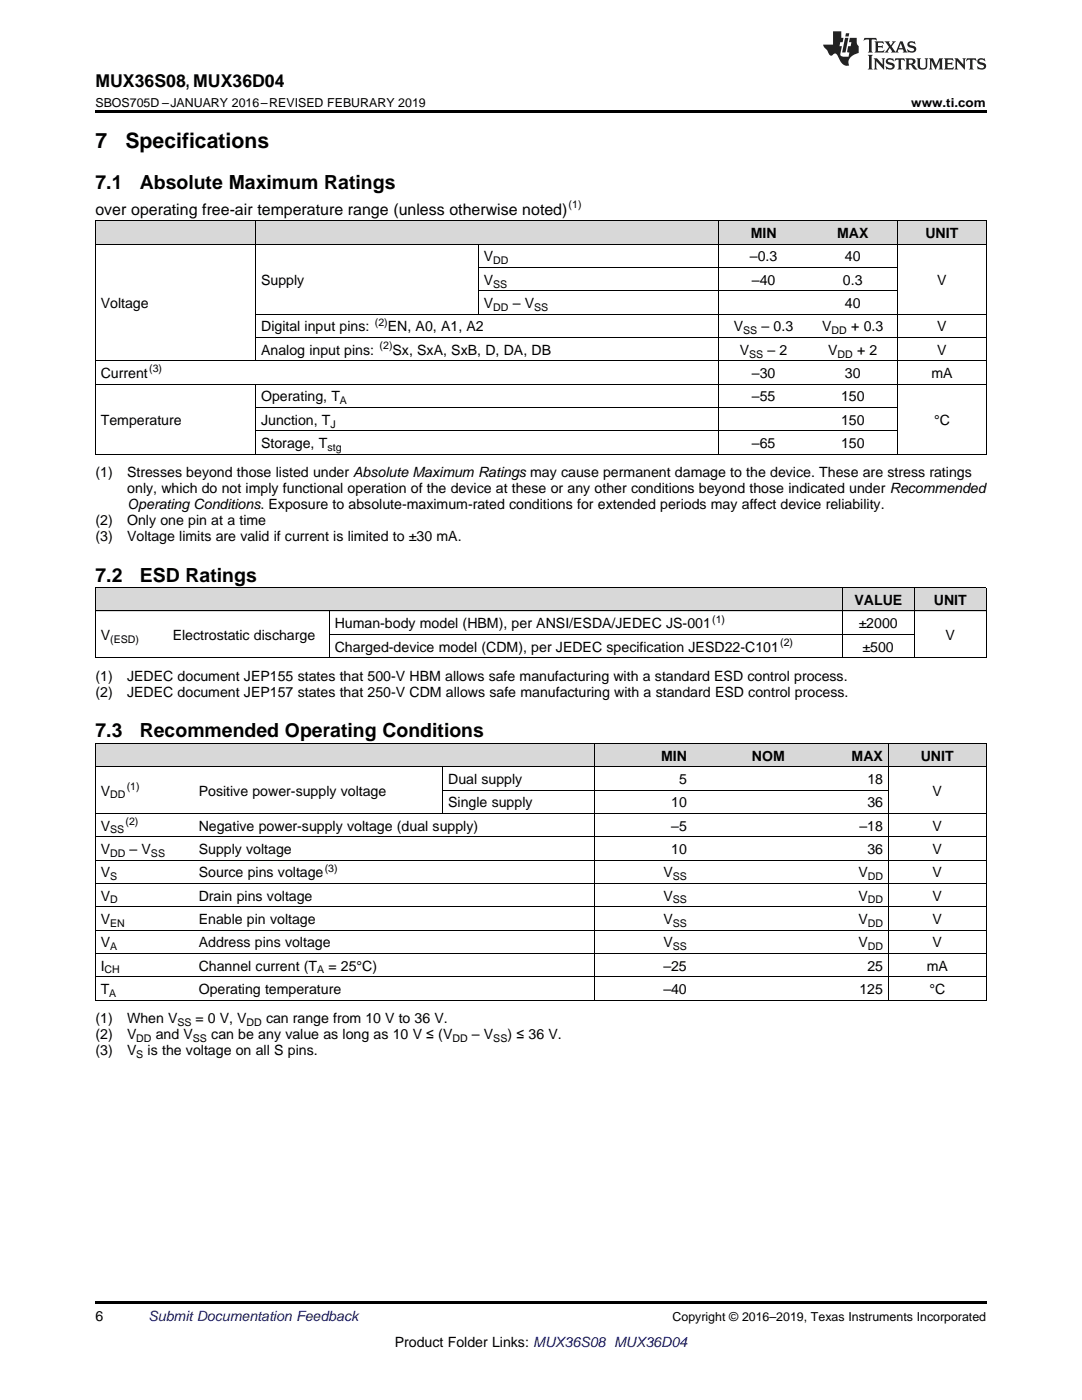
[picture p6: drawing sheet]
<svg xmlns="http://www.w3.org/2000/svg" width="216mm" height="279mm" viewBox="0 0 216 279" stroke-linecap="round" stroke-linejoin="round" font-family="sans-serif">
<defs><g id="words">
<g font-size="4.2">
<text x="19" y="29.6">7</text>
<text x="25" y="29.6">Specifications</text>
</g>
<g font-size="3.9">
<text x="19" y="37.7">7.1</text>
<text x="27.9" y="37.7">Absolute Maximum Ratings</text>
<text x="19" y="116.1">7.2</text>
<text x="27.9" y="116.1">ESD Ratings</text>
<text x="19" y="147.1">7.3</text>
<text x="27.9" y="147.1">Recommended Operating Conditions</text>
</g>
<text font-size="3.5" x="19" y="17.3">MUX36S08, MUX36D04</text>
<text font-size="3.2" x="19" y="42.9">over operating free-air temperature range (unless otherwise noted)</text>
<g font-size="2.8">
<text x="149.8" y="47.5">MIN</text>
<text x="167" y="47.5">MAX</text>
<text x="184.6" y="47.5">UNIT</text>
<text x="96.6" y="52.2">V</text>
<text x="149.6" y="52.2">–0.3</text>
<text x="168.6" y="52.2">40</text>
<text x="52.1" y="56.8">Supply</text>
<text x="96.6" y="56.8">V</text>
<text x="150" y="56.8">–40</text>
<text x="168.2" y="56.8">0.3</text>
<text x="187" y="56.8">V</text>
<text x="20.1" y="61.5">Voltage</text>
<text x="96.6" y="61.5">V</text>
<text x="102.3" y="61.5">– V</text>
<text x="168.6" y="61.5">40</text>
<text x="52.1" y="66.1">Digital input pins:</text>
<text x="52.1" y="70.8">Analog input pins:</text>
<text x="77.4" y="66.1">EN, A0, A1, A2</text>
<text x="78.3" y="70.8">Sx, SxA, SxB, D, DA, DB</text>
<text x="146.4" y="66.1">V</text>
<text x="147.6" y="70.8">V</text>
<text x="152" y="66.1">– 0.3</text>
<text x="153.1" y="70.8">– 2</text>
<text x="164.1" y="66.1">V</text>
<text x="165.2" y="70.8">V</text>
<text x="169.8" y="66.1">+ 0.3</text>
<text x="171" y="70.8">+ 2</text>
<text x="187" y="66.1">V</text>
<text x="187" y="70.8">V</text>
<text x="20.1" y="75.5">Current</text>
<text x="150" y="75.5">–30</text>
<text x="168.6" y="75.5">30</text>
<text x="185.8" y="75.5">mA</text>
<text x="52.1" y="80.1">Operating, T</text>
<text x="150" y="80.1">–55</text>
<text x="167.8" y="80.1">150</text>
<text x="20.1" y="84.8">Temperature</text>
<text x="52.1" y="84.8">Junction, T</text>
<text x="52.1" y="89.4">Storage, T</text>
<text x="150" y="89.4">–65</text>
<text x="167.8" y="84.8">150</text>
<text x="167.8" y="89.4">150</text>
<text x="186.4" y="84.8">°C</text>
<text x="19" y="95.3">(1)</text>
<text x="25.4" y="95.3">Stresses beyond those listed under Absolute Maximum Ratings may cause permanent damage to the device. These are stress ratings</text>
<text x="25.4" y="98.5">only, which do not imply functional operation of the device at these or any other conditions beyond those indicated under Recommended</text>
<text x="25.4" y="101.6">Operating Conditions. Exposure to absolute-maximum-rated conditions for extended periods may affect device reliability.</text>
<text x="19" y="104.8">(2)</text>
<text x="19" y="108">(3)</text>
<text x="25.4" y="104.8">Only one pin at a time</text>
<text x="25.4" y="108">Voltage limits are valid if current is limited to ±30 mA.</text>
<text x="66.8" y="125.4">Human-body model (HBM), per ANSI/ESDA/JEDEC JS-001</text>
<text x="170.5" y="120.7">VALUE</text>
<text x="171.3" y="125.4">±2000</text>
<text x="186.3" y="120.7">UNIT</text>
<text x="20.1" y="127.7">V</text>
<text x="34.5" y="127.7">Electrostatic discharge</text>
<text x="66.8" y="130">Charged-device model (CDM), per JEDEC specification JESD22-C101</text>
<text x="172.1" y="130">±500</text>
<text x="188.7" y="127.7">V</text>
<text x="19" y="135.9">(1)</text>
<text x="25.4" y="135.9">JEDEC document JEP155 states that 500-V HBM allows safe manufacturing with a standard ESD control process.</text>
<text x="19" y="139.1">(2)</text>
<text x="25.4" y="139.1">JEDEC document JEP157 states that 250-V CDM allows safe manufacturing with a standard ESD control process.</text>
<text x="131.9" y="151.8">MIN</text>
<text x="150" y="151.8">NOM</text>
<text x="169.9" y="151.8">MAX</text>
<text x="183.7" y="151.8">UNIT</text>
<text x="20.1" y="158.8">V</text>
<text x="39.7" y="158.8">Positive power-supply voltage</text>
<text x="89.4" y="156.5">Dual supply</text>
<text x="89.4" y="161.1">Single supply</text>
<text x="133.9" y="161.1">10</text>
<text x="135.5" y="156.5">5</text>
<text x="173.1" y="156.5">18</text>
<text x="173.1" y="161.1">36</text>
<text x="186.1" y="158.8">V</text>
<text x="20.1" y="165.8">V</text>
<text x="39.7" y="165.8">Negative power-supply voltage (dual supply)</text>
<text x="133.9" y="165.8">–5</text>
<text x="171.5" y="165.8">–18</text>
<text x="186.1" y="165.8">V</text>
<text x="20.1" y="170.4">V</text>
<text x="25.9" y="170.4">– V</text>
<text x="39.7" y="170.4">Supply voltage</text>
<text x="133.9" y="170.4">10</text>
<text x="173.1" y="170.4">36</text>
<text x="186.1" y="170.4">V</text>
<text x="20.1" y="175.1">V</text>
<text x="20.1" y="179.7">V</text>
<text x="39.7" y="175.1">Source pins voltage</text>
<text x="39.7" y="179.7">Drain pins voltage</text>
<text x="132.4" y="175.1">V</text>
<text x="132.4" y="179.7">V</text>
<text x="171.3" y="175.1">V</text>
<text x="171.3" y="179.7">V</text>
<text x="186.1" y="175.1">V</text>
<text x="186.1" y="179.7">V</text>
<text x="20.1" y="184.4">V</text>
<text x="39.7" y="184.4">Enable pin voltage</text>
<text x="132.4" y="184.4">V</text>
<text x="171.3" y="184.4">V</text>
<text x="186.1" y="184.4">V</text>
<text x="20.1" y="189.1">V</text>
<text x="39.7" y="189.1">Address pins voltage</text>
<text x="132.4" y="189.1">V</text>
<text x="171.3" y="189.1">V</text>
<text x="186.1" y="189.1">V</text>
<text x="20.1" y="193.7">I</text>
<text x="39.7" y="193.7">Channel current (T</text>
<text x="65.5" y="193.7">= 25°C)</text>
<text x="132.4" y="193.7">–25</text>
<text x="173.1" y="193.7">25</text>
<text x="184.9" y="193.7">mA</text>
<text x="20.1" y="198.4">T</text>
<text x="39.7" y="198.4">Operating temperature</text>
<text x="132.4" y="198.4">–40</text>
<text x="171.5" y="198.4">125</text>
<text x="185.5" y="198.4">°C</text>
<text x="19" y="204.2">(1)</text>
<text x="19" y="207.4">(2)</text>
<text x="25.4" y="204.2">When V</text>
<text x="25.4" y="207.4">V</text>
<text x="31.1" y="207.4">and V</text>
<text x="39" y="204.2">= 0 V, V</text>
<text x="42.2" y="207.4">can be any value as long as 10 V ≤ (V</text>
<text x="53.1" y="204.2">can range from 10 V to 36 V.</text>
<text x="94.2" y="207.4">– V</text>
<text x="101.3" y="207.4">) ≤ 36 V.</text>
<text x="19" y="210.6">(3)</text>
<text x="25.4" y="210.6">V</text>
<text x="29.5" y="210.6">is the voltage on all S pins.</text>
<text x="19" y="263.6">6</text>
<text x="78.8" y="268.9">Product Folder Links: MUX36S08 MUX36D04</text>
</g>
<text font-size="2.8" fill="#0000c8" x="29.6" y="263.6">Submit Documentation Feedback</text>
<g font-size="2.5">
<text x="19" y="21.4">SBOS705D –JANUARY 2016–REVISED FEBURARY 2019</text>
<text x="181.8" y="21.4">www.ti.com</text>
<text x="134.2" y="263.6">Copyright © 2016–2019, Texas Instruments Incorporated</text>
</g>
<g font-size="2.1">
<text x="113.5" y="41.6">(1)</text>
<text x="98.4" y="52.7">DD</text>
<text x="98.4" y="57.4">SS</text>
<text x="74.8" y="65">(2)</text>
<text x="98.4" y="62.1">DD</text>
<text x="106.6" y="62.1">SS</text>
<text x="75.7" y="69.7">(2)</text>
<text x="148.3" y="66.7">SS</text>
<text x="149.5" y="71.4">SS</text>
<text x="165.9" y="66.7">DD</text>
<text x="167.1" y="71.4">DD</text>
<text x="29.8" y="74.3">(3)</text>
<text x="67.8" y="80.7">A</text>
<text x="65.3" y="90">stg</text>
<text x="66" y="85.3">J</text>
<text x="142.1" y="124.2">(1)</text>
<text x="22" y="128.3">(ESD)</text>
<text x="155.7" y="128.9">(2)</text>
<text x="22" y="159.3">DD</text>
<text x="25.3" y="157.7">(1)</text>
<text x="22" y="166.3">SS</text>
<text x="25" y="164.6">(2)</text>
<text x="22" y="171">DD</text>
<text x="30.1" y="171">SS</text>
<text x="64.8" y="174">(3)</text>
<text x="22" y="175.6">S</text>
<text x="134.3" y="175.6">SS</text>
<text x="173.1" y="175.6">DD</text>
<text x="22" y="180.3">D</text>
<text x="22" y="185">EN</text>
<text x="134.3" y="180.3">SS</text>
<text x="134.3" y="185">SS</text>
<text x="173.1" y="180.3">DD</text>
<text x="173.1" y="185">DD</text>
<text x="22" y="189.6">A</text>
<text x="134.3" y="189.6">SS</text>
<text x="173.1" y="189.6">DD</text>
<text x="20.9" y="194.3">CH</text>
<text x="63.3" y="194.3">A</text>
<text x="21.8" y="198.9">A</text>
<text x="27.2" y="208">DD</text>
<text x="35.4" y="204.8">SS</text>
<text x="38.5" y="208">SS</text>
<text x="49.2" y="204.8">DD</text>
<text x="90.3" y="208">DD</text>
<text x="98.4" y="208">SS</text>
<text x="27.2" y="211.1">S</text>
</g>
</g></defs>
<g fill="#d8d8d8">
<path d="M19 148.4h19.6v4.7h-19.6z"/>
<path d="M38.6 148.4h49.8v4.7h-49.8z"/>
<path d="M88.4 148.4h30.2v4.7h-30.2z"/>
<path d="M118.6 148.4h19.5v4.7h-19.5z"/>
<path d="M138.1 148.4h19.6v4.7h-19.6z"/>
<path d="M157.7 148.4h19.6v4.7h-19.6z"/>
<path d="M177.3 148.4h19.5v4.7h-19.5z"/>
<path d="M19 117.3h14.4v4.7h-14.4z"/>
<path d="M33.4 117.3h32.3v4.7h-32.3z"/>
<path d="M65.7 117.3h102.4v4.7h-102.4z"/>
<path d="M168.1 117.3h14.4v4.7h-14.4z"/>
<path d="M182.5 117.3h14.3v4.7h-14.3z"/>
<path d="M19 44.1h32v4.7h-32z"/>
<path d="M51 44.1h44.5v4.7h-44.5z"/>
<path d="M95.5 44.1h48v4.7h-48z"/>
<path d="M143.5 44.1h17.8v4.7h-17.8z"/>
<path d="M161.3 44.1h17.8v4.7h-17.8z"/>
<path d="M179.1 44.1h17.7v4.7h-17.7z"/>
</g>
<g fill="#000">
<path d="M19 22h177.8v.5h-177.8zM19 131.3h.2zM65.6 131.3h.1zM168 131.3h.1zM182.4 131.3h.1zM196.7 131.3h.1zM19 199.6h.2zM88.3 199.6h.1zM118.5 199.6h.1zM138 199.6h.1zM157.6 199.6h.1zM177.2 199.6h.1z"/>
<path d="M196.7 199.6h.1zM19 259.7h177.8v.5h-177.8z"/>
</g>
<g fill="none" stroke="#000" stroke-width=".2">
<path d="M19 48.7h177.8M19 44.1h177.8M19.1 44.1v46.6M51 44.1v28M95.4 48.8v14M95.5 58h83.6M95.5 53.4h83.6M143.5 44.1v46.6M179 44.1v46.6M196.8 44.1v46.6M19 76.7h177.8M19 72h177.8"/>
<path d="M51 76.7v14M51 67.4h145.8M51 62.7h145.8M19 90.6h177.8M51 86h128.1M51 81.3h128.1M19 117.3h177.8M19.1 117.3v14M168 117.3v14M182.4 117.3v14M196.8 117.3v14M19 131.3h177.8"/>
<path d="M19 121.9h177.8M65.7 122v9.3M65.7 126.6h116.8M19 148.4h177.8v51.2M19 153h177.8M19.1 148.4v51.2M88.3 153v9.4M88.4 157.7h88.9M118.6 148.4v51.2M177.2 148.4v51.2M19 176.3h177.8M19 171.6h177.8"/>
<path d="M19 167h177.8M19 162.3h177.8M19 199.6h177.8M19 194.9h177.8M19 190.3h177.8M19 185.6h177.8M19 181h177.8"/>
</g>
<g fill="#231f20">
<path d="M172.5 7.6l-.1 .5 .4-.2h.6v.1v2.1l-.2 .4h.9l-.2-.4v-2.1l.1-.1h.5l.5 .2-.2-.5zM174.5 8.3l.2 .3v1.5l-.2 .4h1.8l.2-.6a1.04 1.04 0 0 1-1.3 .2v-.7h.6l.3 .2v-.6l-.3 .2h-.6v-.6l.8-.1 .4 .3-.2-.5zM176.5 8.3l.9 1.1-.9 1.1h.8l-.2-.2 .4-.7 .5 .7-.2 .2h1.5l-.2-.2 .2-.4h.9l.1 .4-.2 .2h1l-.3-.3-.7-1.9h-.5l-.9 2-.8-1 .9-1h-.8l.1 .3-.4 .5-.3-.6 .1-.2zM179.7 8.6l.4 1h-.7zM181.3 8.4a.63 .63 0 0 0-.2 .7 .63 .63 0 0 0 .6 .4l.6 .2 .1 .2a.75 .75 0 0 1-.7 .4 .75 .75 0 0 1-.6-.5l.1 .7 .1-.1a1.11 1.11 0 0 0 1.5-.6 1.13 1.13 0 0 0-1.2-.8l-.1-.4a1.04 1.04 0 0 1 1.2 .2l-.2-.5-.2 .1-.4-.2zM173.2 10.9l.2 .4v2.2l-.2 .4h1l-.3-.4v-2.2l.3-.4zM174.3 11.6l.3 .4v1.5l-.3 .4h.8l-.2-.4v-1.3l1.5 1.7v-1.9l.2-.4h-.7l.2 .4v.9l-1.1-1.3zM177 11.8a.62 .62 0 0 0-.2 .7 .62 .62 0 0 0 .6 .4l.6 .1 .1 .3a.76 .76 0 0 1-.7 .3 .76 .76 0 0 1-.7-.4l.2 .7 .1-.1a1.11 1.11 0 0 0 1.5-.6 1.13 1.13 0 0 0-1.2-.8l-.1-.4a1.04 1.04 0 0 1 1.2 .2l-.2-.6-.2 .1-.5-.1zM178.7 11.6l-.2 .6a.61 .61 0 0 1 .8-.3v1.6l-.2 .4h.9l-.2-.4v-1.6a.63 .63 0 0 1 .7 .3l-.1-.6zM180.6 11.6l.3 .4v1.5l-.3 .4h1l-.2-.2-.1-.8 .6 .2a.76 .76 0 0 0 1.2 .7l-1-1a.58 .58 0 0 0 .6-.5 .58 .58 0 0 0-.5-.6zM181.4 11.9h.1a.45 .45 0 0 1 .5 .1 .45 .45 0 0 1 .1 .5l-.8 .2zM182.9 11.6l.2 .2a2.17 2.17 0 0 0 .3 1.9 .99 .99 0 0 0 1.6-.6v-1.1l.2-.4h-.7l.2 .2a1.92 1.92 0 0 1-.2 1.8 .6 .6 0 0 1-.9-.5v-1.1l.2-.4zM185.4 11.6l.2 .4v1.5l-.2 .4h.7l-.2-.4v-1.4l.8 1.8 .8-1.8v1.4l-.2 .4h.9l-.2-.4v-1.5l.2-.4h-.8l-.6 1.5-.6-1.5zM188.4 11.6l.2 .4v1.5l-.2 .4h1.8l.1-.6a1.04 1.04 0 0 1-1.2 .1v-.6h.5l.4 .2v-.6l-.4 .2h-.5v-.7h.8l.3 .3-.1-.6zM190.5 11.6l.2 .4v1.5l-.2 .4h.7l-.2-.4v-1.3l1.5 1.7v-1.9l.2-.4h-.7l.2 .4v.9l-1.1-1.3zM192.9 11.6l-.1 .6a.61 .61 0 0 1 .7-.3l.1 1.6-.3 .4h1l-.3-.4 .1-1.6a.63 .63 0 0 1 .7 .3l-.1-.6zM195.2 11.8a.62 .62 0 0 0-.2 .7 .62 .62 0 0 0 .6 .4l.6 .1 .1 .3a.76 .76 0 0 1-.7 .3 .76 .76 0 0 1-.6-.4l.1 .7 .1-.1a1.11 1.11 0 0 0 1.6-.6 1.13 1.13 0 0 0-1.3-.8l-.1-.4a1.04 1.04 0 0 1 1.2 .2l-.1-.6-.2 .1-.5-.1z"/>
<path d="M166.2 6.3v2.6h-1.9v.4l.8 .9a.91 .91 0 0 0 1 .8 .56 .56 0 0 1 .5-.3 .56 .56 0 0 1 .5 .3l.4 .8a1.53 1.53 0 0 0 1.9 1.2 1.54 1.54 0 0 1 1-2.1l.9-.3v-1.4a1.52 1.52 0 0 1-.4-1.6h-1.3l-.2 .8h.5l-.2 .8h-.5l-.1 1v.2l.4 .1-.2 .8a1.93 1.93 0 0 1-1.6-.3l.3-1.8h-.5l.2-.8h.4l.2-.8h-.4v-1.3zM168.6 7.6l-.6 2.9h.7l.6-2.9zM168.8 6.6l-.1 .7h.6l.2-.7z"/>
</g>
<use href="#words"/>
</svg>
